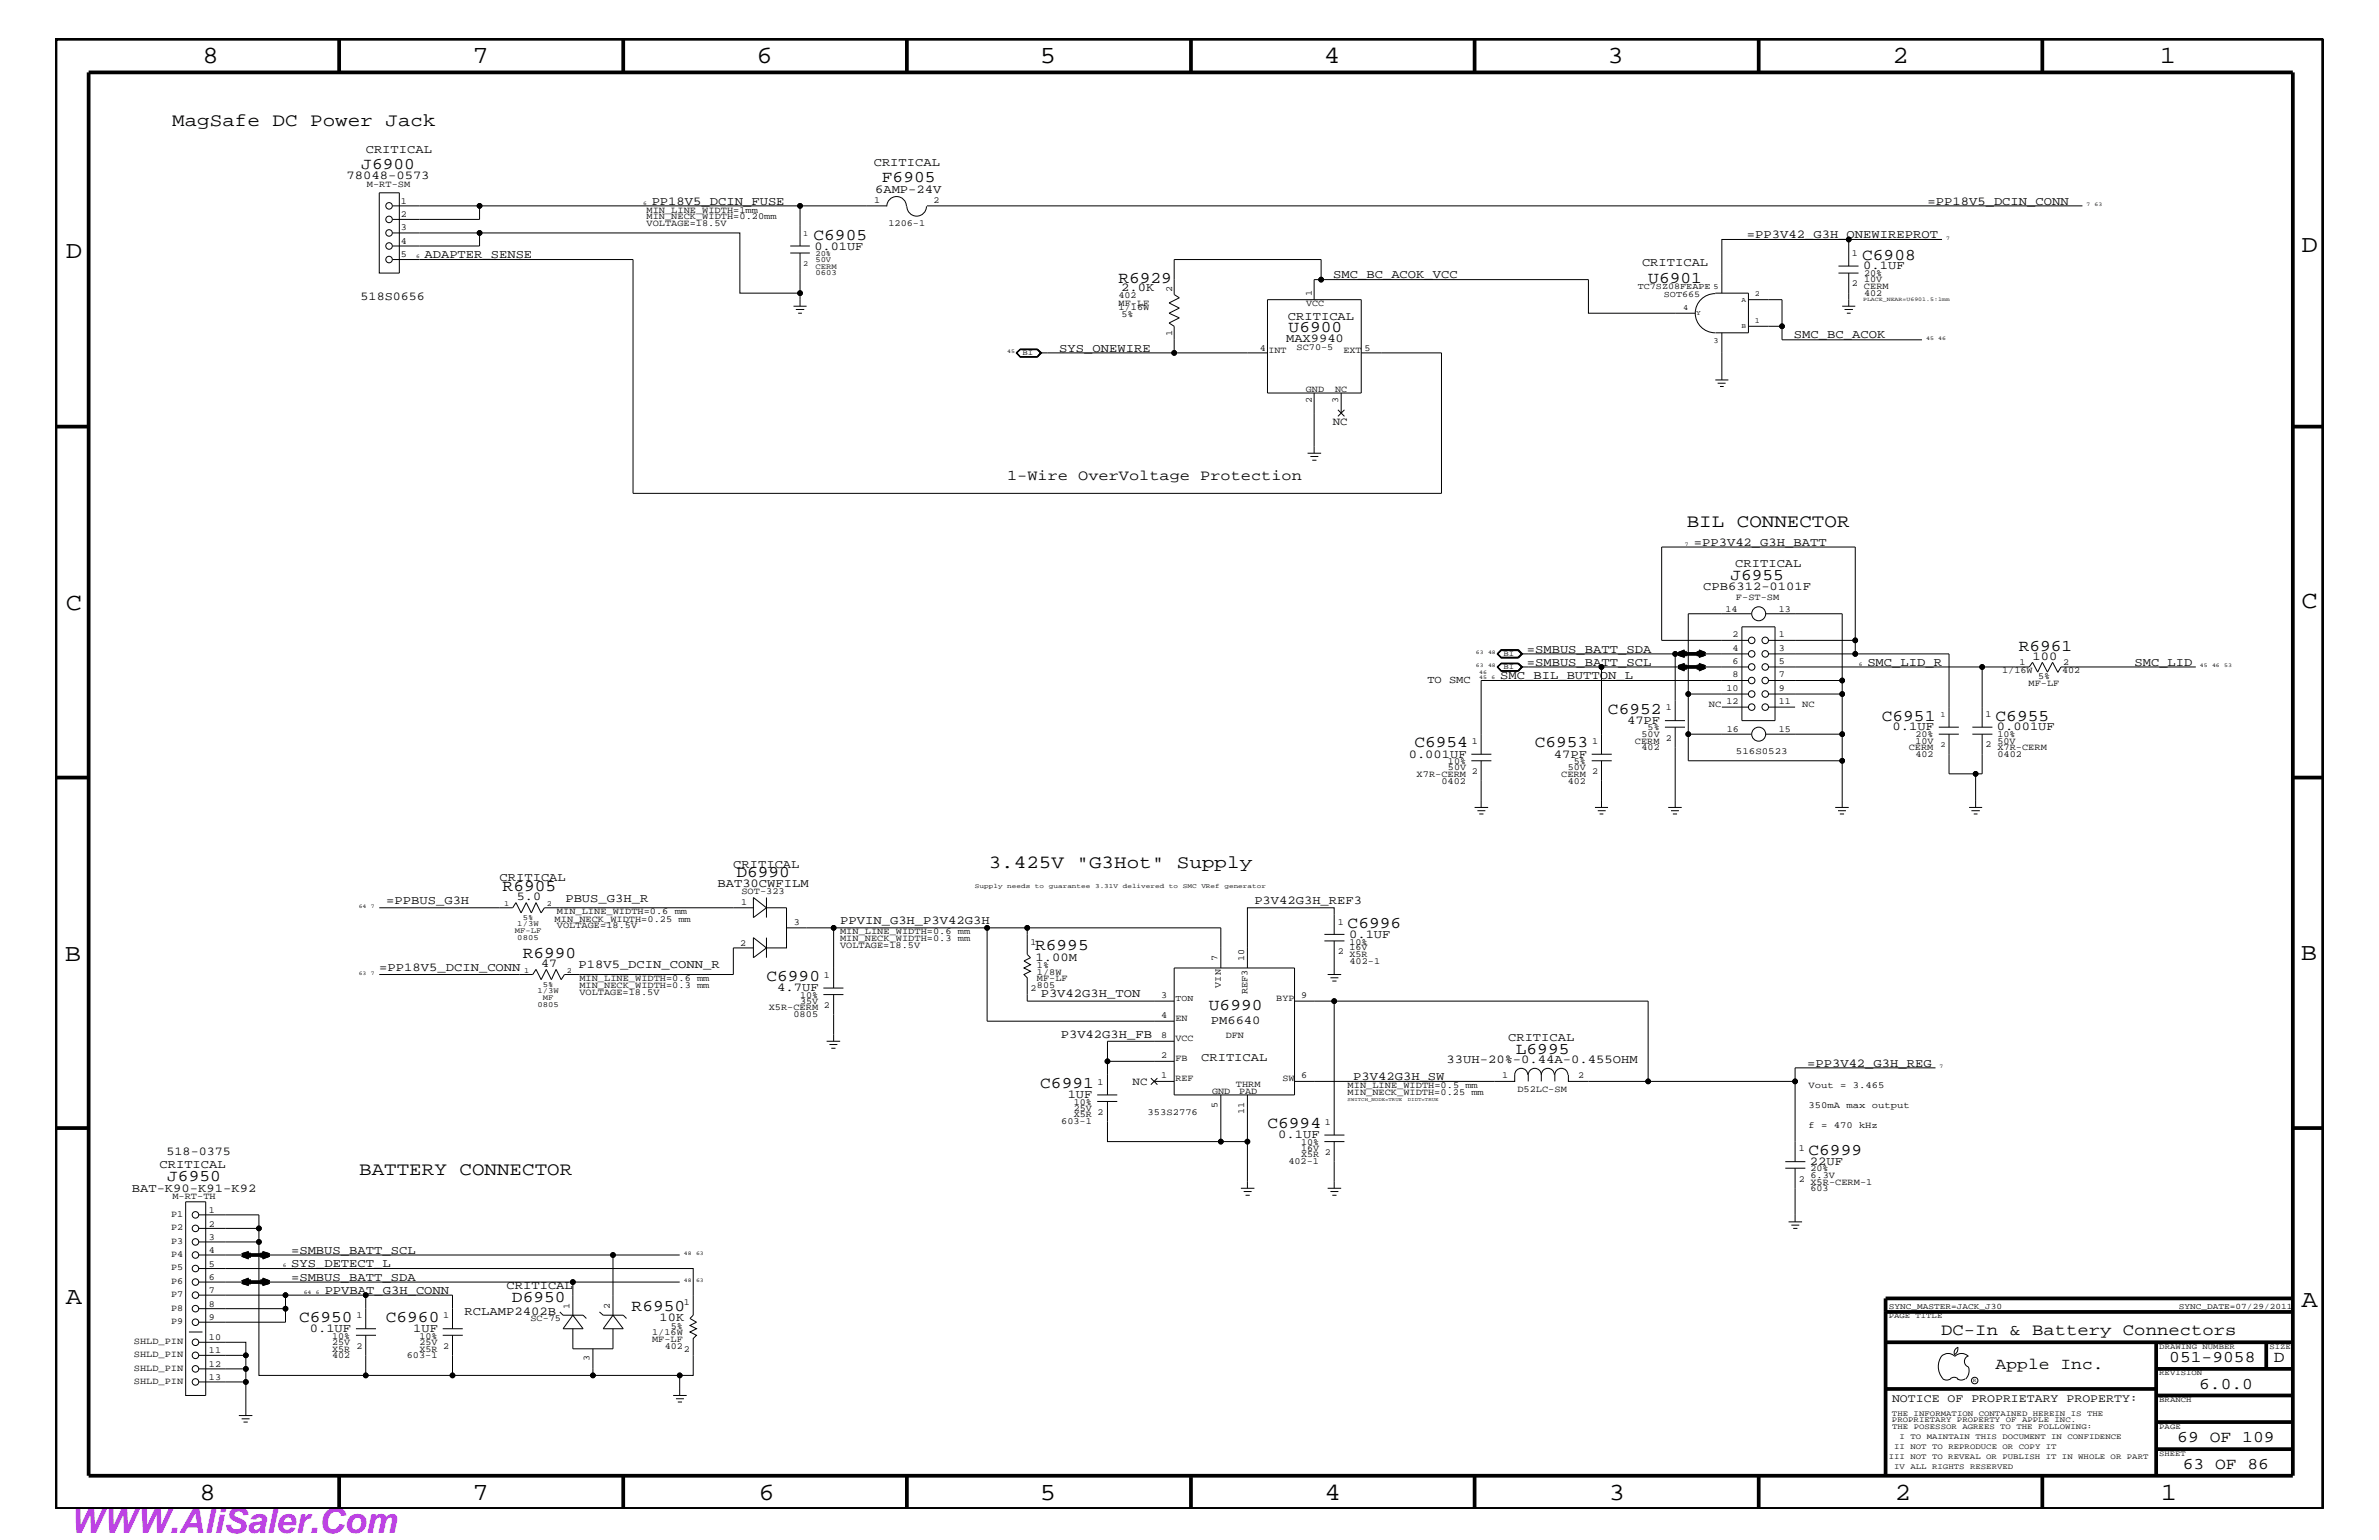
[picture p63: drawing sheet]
<svg xmlns="http://www.w3.org/2000/svg" width="432mm" height="279mm" viewBox="0 0 432 279" stroke-linecap="round" stroke-linejoin="round" font-family="sans-serif">
<defs><g id="words">
<text font-size="6.3" fill="#bd42e3" x="12.7" y="278.1">WWW.AliSaler.Com</text>
<g font-size="4.5">
<text x="36.7" y="11.5">8</text>
<text x="85.8" y="11.5">7</text>
<text x="137.3" y="11.5">6</text>
<text x="188.7" y="11.5">5</text>
<text x="240.3" y="11.5">4</text>
<text x="291.8" y="11.5">3</text>
<text x="343.5" y="11.5">2</text>
<text x="392" y="11.5">1</text>
<text x="11.9" y="46.8">D</text>
<text x="417.8" y="45.7">D</text>
<text x="11.9" y="110.6">C</text>
<text x="417.8" y="110.3">C</text>
<text x="11.8" y="174.3">B</text>
<text x="417.6" y="174.2">B</text>
<text x="11.9" y="236.7">A</text>
<text x="417.8" y="237.1">A</text>
<text x="36.2" y="272.1">8</text>
<text x="85.8" y="272.1">7</text>
<text x="137.7" y="272.1">6</text>
<text x="188.7" y="272.1">5</text>
<text x="240.4" y="272.1">4</text>
<text x="292" y="272.1">3</text>
<text x="343.9" y="272.1">2</text>
<text x="392.2" y="272.1">1</text>
</g>
<g font-size="3.4">
<text x="31.2" y="22.9">MagSafe DC Power Jack</text>
<text x="306.1" y="95.6">BIL CONNECTOR</text>
<text x="179.5" y="157.4">3.425V &quot;G3Hot&quot; Supply</text>
<text x="65.2" y="213.2">BATTERY CONNECTOR</text>
</g>
<g font-size="3">
<text x="65.6" y="30.6">J6900</text>
<text x="160.1" y="33">F6905</text>
<text x="147.7" y="43.5">C6905</text>
<text x="338" y="47.1">C6908</text>
<text x="203" y="51.3">R6929</text>
<text x="299.2" y="51.3">U6901</text>
<text x="233.9" y="60.3">U6900</text>
<text x="314.1" y="105.3">J6955</text>
<text x="366.4" y="118.1">R6961</text>
<text x="291.9" y="129.6">C6952</text>
<text x="341.6" y="130.8">C6951</text>
<text x="362.2" y="130.8">C6955</text>
<text x="256.7" y="135.6">C6954</text>
<text x="278.6" y="135.6">C6953</text>
<text x="91.2" y="161.7">R6905</text>
<text x="133.6" y="159.1">D6990</text>
<text x="94.9" y="173.8">R6990</text>
<text x="187.9" y="172.4">R6995</text>
<text x="244.6" y="168.3">C6996</text>
<text x="139.1" y="178">C6990</text>
<text x="219.4" y="183.3">U6990</text>
<text x="275.1" y="191.2">L6995</text>
<text x="188.8" y="197.4">C6991</text>
<text x="230" y="204.7">C6994</text>
<text x="328.3" y="209.6">C6999</text>
<text x="30.4" y="214.2">J6950</text>
<text x="54.3" y="239.9">C6950</text>
<text x="70" y="239.9">C6960</text>
<text x="92.9" y="236.2">D6950</text>
<text x="114.6" y="237.9">R6950</text>
<text x="352.3" y="242.3">DC-In &amp; Battery Connectors</text>
<text x="362.2" y="248.4">Apple Inc.</text>
<text x="393.7" y="247.1">051-9058</text>
<text x="399.2" y="252">6.0.0</text>
<text x="412.7" y="247.1">D</text>
<text x="395.2" y="261.6">69 OF 109</text>
<text x="396.2" y="266.6">63 OF 86</text>
</g>
<text font-size="2.7" x="182.8" y="87.1">1-Wire OverVoltage Protection</text>
<g font-size="2.2">
<text x="66.4" y="27.7">CRITICAL</text>
<text x="62.9" y="32.5">78048-0573</text>
<text x="158.6" y="30.2">CRITICAL</text>
<text x="158.8" y="35">6AMP-24V</text>
<text x="118.3" y="37.2">PP18V5_DCIN_FUSE</text>
<text x="349.8" y="37.2">=PP18V5_DCIN_CONN</text>
<text x="77" y="46.8">ADAPTER_SENSE</text>
<text x="147.8" y="45.3">0.01UF</text>
<text x="317.1" y="43.2">=PP3V42_G3H_ONEWIREPROT</text>
<text x="203.5" y="52.8">2.0K</text>
<text x="242" y="50.5">SMC_BC_ACOK_VCC</text>
<text x="298" y="48.3">CRITICAL</text>
<text x="338.2" y="48.9">0.1UF</text>
<text x="65.4" y="54.4">518S0656</text>
<text x="233.8" y="58">CRITICAL</text>
<text x="192.3" y="63.9">SYS_ONEWIRE</text>
<text x="233.4" y="62">MAX9940</text>
<text x="325.6" y="61.4">SMC_BC_ACOK</text>
<text x="307.4" y="99">=PP3V42_G3H_BATT</text>
<text x="309.2" y="107">CPB6312-0101F</text>
<text x="315" y="102.9">CRITICAL</text>
<text x="277.1" y="118.4">=SMBUS_BATT_SDA</text>
<text x="368.9" y="119.7">100</text>
<text x="272.3" y="123.2">SMC_BIL_BUTTON_L</text>
<text x="277.1" y="120.8">=SMBUS_BATT_SCL</text>
<text x="338.9" y="120.8">SMC_LID_R</text>
<text x="387.4" y="120.8">SMC_LID</text>
<text x="295.3" y="131.3">47PF</text>
<text x="255.7" y="137.4">0.001UF</text>
<text x="282" y="137.4">47PF</text>
<text x="343.5" y="132.5">0.1UF</text>
<text x="362.5" y="132.5">0.001UF</text>
<text x="90.7" y="159.9">CRITICAL</text>
<text x="130.2" y="160.9">BAT30CWFILM</text>
<text x="133.1" y="157.4">CRITICAL</text>
<text x="70.1" y="164">=PPBUS_G3H</text>
<text x="93.8" y="163.4">5.0</text>
<text x="102.6" y="163.6">PBUS_G3H_R</text>
<text x="152.5" y="167.7">PPVIN_G3H_P3V42G3H</text>
<text x="227.7" y="164">P3V42G3H_REF3</text>
<text x="244.9" y="170.1">0.1UF</text>
<text x="68.8" y="176.1">=PP18V5_DCIN_CONN</text>
<text x="98.2" y="175.5">47</text>
<text x="105" y="175.7">P18V5_DCIN_CONN_R</text>
<text x="141.1" y="179.9">4.7UF</text>
<text x="188" y="174.3">1.00M</text>
<text x="188.9" y="181">P3V42G3H_TON</text>
<text x="219.8" y="185.9">PM6640</text>
<text x="192.5" y="188.2">P3V42G3H_FB</text>
<text x="273.7" y="188.9">CRITICAL</text>
<text x="218" y="192.6">CRITICAL</text>
<text x="245.6" y="195.9">P3V42G3H_SW</text>
<text x="262.5" y="192.9">33UH-20%-0.44A-0.455OHM</text>
<text x="328" y="193.6">=PP3V42_G3H_REG</text>
<text x="193.8" y="199.2">1UF</text>
<text x="30.2" y="209.6">518-0375</text>
<text x="232" y="206.5">0.1UF</text>
<text x="29" y="211.9">CRITICAL</text>
<text x="328.5" y="211.4">22UF</text>
<text x="23.9" y="216.2">BAT-K90-K91-K92</text>
<text x="52.8" y="227.5">=SMBUS_BATT_SCL</text>
<text x="52.8" y="229.9">SYS_DETECT_L</text>
<text x="52.8" y="232.4">=SMBUS_BATT_SDA</text>
<text x="92" y="233.8">CRITICAL</text>
<text x="58.9" y="234.7">PPVBAT_G3H_CONN</text>
<text x="84.3" y="238.6">RCLAMP2402B</text>
<text x="119.7" y="239.7">10K</text>
<text x="56.2" y="241.7">0.1UF</text>
<text x="75" y="241.7">1UF</text>
</g>
<text font-size="2.1" x="343.4" y="254.4">NOTICE OF PROPRIETARY PROPERTY:</text>
<g font-size="2">
<text x="241.9" y="77.2">NC</text>
<text x="205.6" y="196.8">NC</text>
</g>
<text font-size="1.9" x="259.1" y="123.9">TO SMC</text>
<g font-size="1.7">
<text x="66.6" y="34">M-RT-SM</text>
<text x="72.7" y="41.8">3</text>
<text x="72.7" y="39.3">2</text>
<text x="72.7" y="36.9">1</text>
<text x="117.3" y="38.6">MIN_LINE_WIDTH=1mm</text>
<text x="117.3" y="41">VOLTAGE=18.5V</text>
<text x="117.3" y="39.8">MIN_NECK_WIDTH=0.20mm</text>
<text x="158.7" y="36.8">1</text>
<text x="161.3" y="41">1206-1</text>
<text x="169.4" y="36.8">2</text>
<text x="72.7" y="46.6">5</text>
<text x="72.7" y="44.2">4</text>
<text x="336.1" y="46.5">1</text>
<text x="212.8" y="53" transform="rotate(-90 212.8 53)">2</text>
<text x="238.1" y="53.8" transform="rotate(-90 238.1 53.8)">1</text>
<text x="336.1" y="51.9">2</text>
<text x="338.3" y="52.4">CERM</text>
<text x="338.3" y="53.6">402</text>
<text x="338.3" y="51.3">10V</text>
<text x="338.3" y="50.2">20%</text>
<text x="203" y="54.1">402</text>
<text x="203" y="56.3">1/16W</text>
<text x="203" y="55.6">MF-LF</text>
<text x="203.5" y="57.5">5%</text>
<text x="237.1" y="55.6">VCC</text>
<text x="212.8" y="60.9" transform="rotate(-90 212.8 60.9)">1</text>
<text x="228.7" y="63.6">4</text>
<text x="230.2" y="64">INT</text>
<text x="235.3" y="63.4">SC70-5</text>
<text x="243.8" y="64">EXT</text>
<text x="247.7" y="63.6">5</text>
<text x="237" y="71.1">GND</text>
<text x="242.3" y="71.1">NC</text>
<text x="238.1" y="73.1" transform="rotate(-90 238.1 73.1)">2</text>
<text x="242.9" y="73.2" transform="rotate(-90 242.9 73.2)">3</text>
<text x="313.2" y="111.1">14</text>
<text x="315.1" y="108.9">F-ST-SM</text>
<text x="322.8" y="111.1">13</text>
<text x="314.5" y="118.1">4</text>
<text x="314.5" y="115.6">2</text>
<text x="322.8" y="118.1">3</text>
<text x="322.8" y="115.6">1</text>
<text x="313.4" y="125.3">10</text>
<text x="314.5" y="122.9">8</text>
<text x="314.5" y="120.4">6</text>
<text x="322.8" y="125.3">9</text>
<text x="322.8" y="122.9">7</text>
<text x="322.8" y="120.4">5</text>
<text x="363.4" y="122">1/16W</text>
<text x="366.5" y="120.7">1</text>
<text x="368.2" y="124.4">MF-LF</text>
<text x="369.9" y="123.2">5%</text>
<text x="374.3" y="122">402</text>
<text x="374.5" y="120.7">2</text>
<text x="302.4" y="128.9">1</text>
<text x="310.2" y="128.3">NC</text>
<text x="313.4" y="127.7">12</text>
<text x="322.8" y="127.7">11</text>
<text x="327.1" y="128.3">NC</text>
<text x="360.3" y="130.2">1</text>
<text x="267.1" y="135">1</text>
<text x="289" y="135">1</text>
<text x="296.8" y="134.9">CERM</text>
<text x="297.9" y="136.1">402</text>
<text x="297.9" y="133.6">50V</text>
<text x="299" y="132.5">5%</text>
<text x="302.4" y="134.4">2</text>
<text x="313.4" y="132.8">16</text>
<text x="315.1" y="136.8">516S0523</text>
<text x="322.8" y="132.8">15</text>
<text x="346.5" y="136.1">CERM</text>
<text x="347.6" y="137.3">402</text>
<text x="347.6" y="134.9">10V</text>
<text x="347.6" y="133.8">20%</text>
<text x="360.3" y="135.6">2</text>
<text x="362.5" y="137.3">0402</text>
<text x="362.5" y="136.1">X7R-CERM</text>
<text x="362.5" y="134.9">50V</text>
<text x="362.5" y="133.8">10%</text>
<text x="257.1" y="140.9">X7R-CERM</text>
<text x="261.6" y="142.2">0402</text>
<text x="262.8" y="139.7">50V</text>
<text x="262.8" y="138.6">10%</text>
<text x="267.1" y="140.4">2</text>
<text x="283.4" y="140.9">CERM</text>
<text x="284.6" y="142.2">402</text>
<text x="284.6" y="139.7">50V</text>
<text x="285.7" y="138.6">5%</text>
<text x="289" y="140.4">2</text>
<text x="100.7" y="167.3">MIN_NECK_WIDTH=0.25 mm</text>
<text x="101.1" y="165.9">MIN_LINE_WIDTH=0.6 mm</text>
<text x="134.5" y="164.2">1</text>
<text x="134.6" y="162.2">SOT-323</text>
<text x="144.1" y="167.8">3</text>
<text x="242.8" y="167.8">1</text>
<text x="101.1" y="168.3">VOLTAGE=18.5V</text>
<text x="134.4" y="171.6">2</text>
<text x="152.5" y="172">VOLTAGE=18.5V</text>
<text x="152.5" y="169.5">MIN_LINE_WIDTH=0.6 mm</text>
<text x="152.5" y="170.7">MIN_NECK_WIDTH=0.3 mm</text>
<text x="187" y="171.4">1</text>
<text x="242.8" y="173.2">2</text>
<text x="244.9" y="173.7">X5R</text>
<text x="244.9" y="172.4">16V</text>
<text x="244.9" y="171.4">10%</text>
<text x="105.2" y="179.3">MIN_NECK_WIDTH=0.3 mm</text>
<text x="105.2" y="178">MIN_LINE_WIDTH=0.6 mm</text>
<text x="149.5" y="177.4">1</text>
<text x="187" y="179.9">2</text>
<text x="188.2" y="178">MF-LF</text>
<text x="188.2" y="176.8">1/8W</text>
<text x="188.2" y="179.3">805</text>
<text x="188.2" y="175.6">1%</text>
<text x="221" y="174.4" transform="rotate(-90 221 174.4)">7</text>
<text x="221.6" y="179.2" transform="rotate(-90 221.6 179.2)">VIN</text>
<text x="225.8" y="174.4" transform="rotate(-90 225.8 174.4)">10</text>
<text x="244.9" y="174.9">402-1</text>
<text x="105.2" y="180.5">VOLTAGE=18.5V</text>
<text x="139.5" y="183.3">X5R-CERM 2</text>
<text x="144" y="184.6">0805</text>
<text x="145.2" y="182.1">35V</text>
<text x="145.2" y="181">10%</text>
<text x="210.7" y="181">3</text>
<text x="210.7" y="184.7">4</text>
<text x="213.4" y="185.3">EN</text>
<text x="226.4" y="180.4" transform="rotate(-90 226.4 180.4)">REF3</text>
<text x="231.7" y="181.6">BYP</text>
<text x="236.1" y="181">9</text>
<text x="210.7" y="188.3">8</text>
<text x="210.7" y="192">2</text>
<text x="213.4" y="188.9">VCC</text>
<text x="222.5" y="188.3">DFN</text>
<text x="199.2" y="196.8">1</text>
<text x="210.7" y="195.6">1</text>
<text x="213.4" y="196.2">REF</text>
<text x="213.4" y="192.6">FB</text>
<text x="224.3" y="197.2">THRM</text>
<text x="232.8" y="196.2">SW</text>
<text x="236.1" y="195.6">6</text>
<text x="244.6" y="197.4">MIN_LINE_WIDTH=0.5 mm</text>
<text x="272.6" y="195.6">1</text>
<text x="286.4" y="195.6">2</text>
<text x="328.3" y="197.4">Vout = 3.465</text>
<text x="192.6" y="204">603-1</text>
<text x="194.9" y="202.7">X5R 2</text>
<text x="194.9" y="201.5">25V</text>
<text x="194.9" y="200.4">10%</text>
<text x="208.3" y="202.3">353S2776</text>
<text x="220" y="198.4">GND</text>
<text x="221" y="200.9" transform="rotate(-90 221 200.9)">5</text>
<text x="224.9" y="198.4">PAD</text>
<text x="225.8" y="202" transform="rotate(-90 225.8 202)">11</text>
<text x="244.6" y="198.7">MIN_NECK_WIDTH=0.25 mm</text>
<text x="275.4" y="198.1">D52LC-SM</text>
<text x="328.3" y="201">350mA max output</text>
<text x="236.1" y="208.8">16V</text>
<text x="236.1" y="207.7">10%</text>
<text x="240.5" y="204.1">1</text>
<text x="326.5" y="208.9">1</text>
<text x="328.2" y="204.7">f = 470 kHz</text>
<text x="233.8" y="211.3">402-1</text>
<text x="236.1" y="210">X5R 2</text>
<text x="326.5" y="214.4">2</text>
<text x="328.6" y="213.6">6.3V</text>
<text x="328.6" y="214.9">X5R-CERM-1</text>
<text x="328.6" y="212.5">20%</text>
<text x="31.1" y="220.8">P1</text>
<text x="31.3" y="217.5">M-RT-TH</text>
<text x="37.9" y="220.1">1</text>
<text x="328.6" y="216.1">603</text>
<text x="31.1" y="225.7">P3</text>
<text x="31.1" y="223.2">P2</text>
<text x="37.9" y="227.4">4</text>
<text x="37.9" y="224.9">3</text>
<text x="37.9" y="222.5">2</text>
<text x="31.1" y="228.1">P4</text>
<text x="31.1" y="230.5">P5</text>
<text x="31.1" y="232.9">P6</text>
<text x="37.9" y="232.2">6</text>
<text x="37.9" y="229.8">5</text>
<text x="31.1" y="235.4">P7</text>
<text x="31.1" y="237.8">P8</text>
<text x="37.9" y="239.5">9</text>
<text x="37.9" y="237.1">8</text>
<text x="37.9" y="234.6">7</text>
<text x="64.7" y="239.2">1</text>
<text x="80.4" y="239.2">1</text>
<text x="96.3" y="239.7">SC-75</text>
<text x="103.4" y="237.4" transform="rotate(-90 103.4 237.4)">1</text>
<text x="110.7" y="237.4" transform="rotate(-90 110.7 237.4)">2</text>
<text x="124.1" y="236.8">1</text>
<text x="24.3" y="243.9">SHLD_PIN</text>
<text x="31.1" y="240.2">P9</text>
<text x="37.9" y="245.6">11</text>
<text x="37.9" y="243.1">10</text>
<text x="60.3" y="245.2">X5R</text>
<text x="60.3" y="244">25V</text>
<text x="60.3" y="242.9">10%</text>
<text x="64.7" y="244.7">2</text>
<text x="76.1" y="245.2">X5R</text>
<text x="76.1" y="244">25V</text>
<text x="76.1" y="242.9">10%</text>
<text x="80.4" y="244.7">2</text>
<text x="118.4" y="242.3">1/16W</text>
<text x="118.4" y="243.5">MF-LF</text>
<text x="120.7" y="244.7">402</text>
<text x="121.8" y="241.1">5%</text>
<text x="124.1" y="245.3">2</text>
<text x="24.3" y="246.2">SHLD_PIN</text>
<text x="24.3" y="248.7">SHLD_PIN</text>
<text x="24.3" y="251.1">SHLD_PIN</text>
<text x="37.9" y="250.4">13</text>
<text x="37.9" y="248">12</text>
<text x="60.3" y="246.4">402</text>
<text x="73.8" y="246.4">603-1</text>
<text x="107" y="247" transform="rotate(-90 107 247)">3</text>
</g>
<g font-size="1.6">
<text x="297.3" y="52.4">TC7SZ08FEAPE 5</text>
<text x="302" y="53.9">SOT665</text>
<text x="213.4" y="181.6">TON</text>
</g>
<g font-size="1.5">
<text x="342.8" y="237.4">SYNC_MASTER=JACK_J30</text>
<text x="395.5" y="237.4">SYNC_DATE=07/29/2011</text>
</g>
<g font-size="1.4">
<text x="145.8" y="42.9">1</text>
<text x="148" y="46.5">20%</text>
<text x="148" y="47.6">50V</text>
<text x="145.8" y="48.3">2</text>
<text x="148" y="50">0603</text>
<text x="148" y="48.8">CERM</text>
<text x="318.5" y="53.8">2</text>
<text x="305.5" y="56.2">4</text>
<text x="318.5" y="58.6">1</text>
<text x="185.6" y="64.5">BI</text>
<text x="311" y="62.3">3</text>
<text x="272.9" y="119">BI</text>
<text x="272.9" y="121.4">BI</text>
<text x="352.2" y="130.2">1</text>
<text x="352.2" y="135.6">2</text>
<text x="91.5" y="164.4">1</text>
<text x="94.9" y="166.9">5%</text>
<text x="99.2" y="164.4">2</text>
<text x="93.4" y="169.3">MF-LF</text>
<text x="93.9" y="170.5">0805</text>
<text x="93.9" y="168.1">1/3W</text>
<text x="95.2" y="176.5">1</text>
<text x="98.5" y="179">5%</text>
<text x="102.9" y="176.5">2</text>
<text x="97.5" y="180.2">1/3W</text>
<text x="97.5" y="182.7">0805</text>
<text x="98.5" y="181.4">MF</text>
<text x="342.8" y="239.2">PAGE TITLE</text>
<text x="391.9" y="244.7">DRAWING NUMBER</text>
<text x="411.9" y="244.7">SIZE</text>
<text x="391.9" y="249.5">REVISION</text>
<text x="343.4" y="256.8">THE INFORMATION CONTAINED HEREIN IS THE</text>
<text x="391.9" y="254.4">BRANCH</text>
<text x="343.4" y="258">PROPRIETARY PROPERTY OF APPLE INC.</text>
<text x="343.4" y="259.3">THE POSESSOR AGREES TO THE FOLLOWING:</text>
<text x="343.8" y="262.9">II NOT TO REPRODUCE OR COPY IT</text>
<text x="344.8" y="261.1">I TO MAINTAIN THIS DOCUMENT IN CONFIDENCE</text>
<text x="391.9" y="259.3">PAGE</text>
<text x="342.8" y="264.7">III NOT TO REVEAL OR PUBLISH IT IN WHOLE OR PART</text>
<text x="343.8" y="266.6">IV ALL RIGHTS RESERVED</text>
<text x="391.9" y="264.1">SHEET</text>
</g>
<g font-size="1.3">
<text x="307.9" y="57.2">Y</text>
<text x="316.1" y="59.5">B</text>
<text x="316.1" y="54.7">A</text>
</g>
<g font-size="1.2">
<text x="177" y="161.1">Supply</text>
<text x="182.8" y="161.1">needs</text>
<text x="187.9" y="161.1">to</text>
<text x="190.4" y="161.1">guarantee</text>
<text x="198.8" y="161.1">3.31V delivered</text>
<text x="212.2" y="161.1">to</text>
<text x="214.7" y="161.1">SMC</text>
<text x="218" y="161.1">VRef</text>
<text x="222.2" y="161.1">generator</text>
</g>
<g font-size="1">
<text x="116.8" y="37.2">6</text>
<text x="378.7" y="37.4">7</text>
<text x="380.2" y="37.4">63</text>
<text x="75.5" y="46.8">6</text>
<text x="353.2" y="43.5">7</text>
<text x="338.2" y="54.6">PLACE_NEAR=U6901.5:1mm</text>
<text x="182.8" y="64">45</text>
<text x="349.6" y="61.7">45</text>
<text x="351.8" y="61.7">46</text>
<text x="305.8" y="99">7</text>
<text x="267.9" y="118.6">63</text>
<text x="270.1" y="118.6">48</text>
<text x="267.9" y="121">63</text>
<text x="268.5" y="123.2">45</text>
<text x="268.5" y="122.4">46</text>
<text x="270.1" y="121">48</text>
<text x="270.7" y="123.2">6</text>
<text x="337.4" y="120.8">6</text>
<text x="399.3" y="121">45</text>
<text x="401.5" y="121">46</text>
<text x="403.7" y="121">53</text>
<text x="65.1" y="164.7">64</text>
<text x="67.3" y="164.7">7</text>
<text x="65.1" y="176.8">63</text>
<text x="67.3" y="176.8">7</text>
<text x="352.1" y="193.7">7</text>
<text x="124.1" y="227.7">48</text>
<text x="126.3" y="227.7">63</text>
<text x="51.3" y="229.9">6</text>
<text x="124.1" y="232.6">48</text>
<text x="126.3" y="232.6">63</text>
<text x="55.1" y="234.7">64</text>
<text x="57.3" y="234.7">6</text>
<text x="358.1" y="250.7">R</text>
</g>
<g font-size=".9">
<text x="244.6" y="199.8">SWITCH_NODE=TRUE</text>
<text x="255.5" y="199.8">DIDT=TRUE</text>
</g>
</g></defs>
<g fill="none" stroke="#000" stroke-width=".18">
<path d="M68.8 35h3.7v14.5h-3.7zM71.3 37.4h15.7v2.4h-15.7M87 37.4h58.2M161 37.4a1.78 1.78 0 0 1 1.7-1.7 1.78 1.78 0 0 1 1.8 1.7M161 37.4h-15.8v7.2M164.6 37.4a1.78 1.78 0 0 0 1.8 1.8 1.78 1.78 0 0 0 1.8-1.8M168.2 37.4h209.8M71.3 42.3h63v10.9h10.9v-7.3M71.3 47.1h43.6v42.4h146.7v-25.5h-14.5M87 42.3v2.3h-15.7M143.4 45.9h3.6M143.4 44.6h3.6"/>
<path d="M144 55.6h2.4M144.5 56.1h1.5M144.9 56.8h.7M145.2 53.2v2.4M230.1 54.4h17v16.9h-17zM238.5 54.4v-3.7h49.8v6.1h19.4M239.8 50.7v-3.6h-26.7v6.3l1 .6-1.9 1 1.9 .9-1.9 .9 1.9 .9-1.9 .9 .9 .6v4.8h17M311.3 53.2h6v7.2h-6M311.3 53.3a3.6 3.6 0 0 0-3.6 3.5 3.6 3.6 0 0 0 3.6 3.6M317.3 59.2h6.1v2.5h25.4M317.3 54.4h6.1v4.8M333.7 48.3h3.6"/>
<path d="M333.7 49.5h3.6M334.4 55.6h2.3M334.8 56.1h1.5M335.2 56.8h.7M335.6 43.4v4.9M335.6 49.5v6.1M352.5 43.4h-40v9.8M184.5 64l.7-.6h3.1l.6 .6-.6 .7h-3.1zM184.5 64l.7 .8h3.1M184.6 64l.6-.6h3l.6 .6-.6 .7h-3zM188.3 63.3h-3.1l-.7 .7M188.3 63.3l.8 .7-.8 .8"/>
<path d="M188.3 63.3l.7 .7-.7 .8M188.3 63.3h-3.1l-.8 .7 .8 .8h3.1M188.8 64h24.3M238.5 71.3v10.9M242.8 74.4l1.2 1.1M243.4 71.3v3.6M244 74.4l-1.2 1.1M311.3 68.9h2.4M311.8 69.5h1.4M312.2 70.1h.7M312.5 60.4v8.5M237.3 82.2h2.5"/>
<path d="M237.8 82.8h1.5M238.2 83.5h.7M271.7 118.6l.8-.7h3.1l.8 .7-.8 .8h-3.1zM271.8 118.6l.7-.6h3l.7 .6-.7 .7h-3zM271.9 118.6l.6-.6h3l.6 .6-.6 .6h-3zM275.6 117.9h-3.1l-.7 .7M275.6 117.9l.7 .7-.7 .7h-3.1l-.7-.7M276.1 118.6h41.2M304.1 118.6v12.1M316.2 113.7h6v17h-6zM317.3 116.2h-15.7v-17h35.1v17M317.9 111.4h-11.5v14.5"/>
<path d="M320.5 111.4h13.9v12.1M321 116.2h15.7v2.4M321 118.6h32.8v13.3M267.1 136.8h3.6M267.1 138h3.6M268.8 138v8.5M271.8 121l.7 .8h3.1M271.8 121l.7 .7h3M275.5 120.4h-3l-.6 .6 .6 .7h3M275.5 120.4h-3l-.7 .6M275.5 120.4l.7 .6-.7 .7M275.5 120.4l.6 .6-.6 .7"/>
<path d="M275.6 120.3h-3.1l-.7 .7M275.6 120.3l.8 .7-.8 .8M275.6 120.3l.7 .7-.7 .8M275.6 120.3h-3.1l-.8 .7 .8 .8h3.1M276.1 121h41.2M288.9 136.8h3.6M288.9 138h3.6M290.7 121v15.8M290.7 138v8.5M302.2 131.9h3.6M302.2 130.7h3.6M304.1 131.9v14.6"/>
<path d="M306.4 133.2v4.8h28v8.5M312.5 128.3h4.8M317.3 125.9h-10.9v7.3h11.5M317.3 123.5h-48.5v13.3M320.5 133.2h13.9v4.8M321 125.9h13.4v7.3M321 123.5h13.4v2.4M321 128.3h4.8M321 121h47.3l.6-.8 .9 1.7 .9-1.7 .9 1.7 1-1.7 .9 1.7M351.9 133.2h3.6M351.9 131.9h3.6M353.8 133.2v7.2h6v-7.2"/>
<path d="M358 131.9h3.6M358 133.2h3.6M359.8 121v10.9M398.5 121h-24.4l-.6 1M267.6 146.5h2.5M268.2 147.1h1.4M268.5 147.7h.8M289.5 146.5h2.4M290 147.1h1.4M290.3 147.7h.7M302.8 146.5h2.4M303.3 147.1h1.4"/>
<path d="M303.6 147.7h.8M333.1 146.5h2.5M333.6 147.1h1.4M333.9 147.7h.8M357.4 146.5h2.4M357.8 147.1h1.5M358.2 147.7h.7M358.6 140.4v6.1M68.8 164.7h24.3l.5-.9 1 1.8 .9-1.8 .9 1.8 .9-1.8 .9 1.8 .6-.9h37.9M136.7 170.1l2.4 1.9-2.4 1.8zM136.7 172h-3.6v4.8h-30.6l-.6 .9-1-1.8-.8 1.8-.9-1.8-1 1.8-.9-1.8-.6 .9h-27.9M139.1 164.7l-2.4-1.9v3.7l2.4-1.8h3.7v7.3h-3.7"/>
<path d="M139.1 162.8v3.7M139.1 170.1v3.7M142.8 168.3h8.5v11M149.4 179.3h3.7M151.3 168.3h35.1M179.2 168.3v17h33.9M213.1 175.6h21.9v23.1h-21.9zM221.6 175.6v-7.3h-35.2v4.9l.6 .6-1.1 .6 1.1 .6-1.1 .6 1.1 .6-1.1 .6 .5 .6v4.2h26.7M240.4 170.7h3.6M240.4 169.5h3.6M241 176.8h2.4M241.5 177.4h1.4"/>
<path d="M241.8 178h.8M242.2 169.5v-4.8h-15.8v10.9M242.2 170.7v6.1M149.4 180.4h3.7M150 188.9h2.5M150.5 189.5h1.5M150.9 190.2h.7M151.3 180.4v8.5M199.1 198.7h3.7M199.1 199.8h3.7M201 199.8v7.3h20.6M201 192.6v6.1"/>
<path d="M208.9 195.6l1.2 1.2M209.5 196.2h3.6M210.1 195.6l-1.2 1.2M213.1 188.9h-12.1v3.7h12.1M221.6 198.7v8.4h4.8M226.4 198.7v16.9M235 181.6h64.1v14.6M242.2 181.6v24.3M277.3 195a1.19 1.19 0 0 0-1.2-1.2 1.19 1.19 0 0 0-1.2 1.2v1.2h-39.9M279.8 195a1.19 1.19 0 0 1 1.1-1.2 1.19 1.19 0 0 1 1.2 1.2M279.8 195a1.19 1.19 0 0 0-1.2-1.2 1.19 1.19 0 0 0-1.2 1.2v1.2M279.8 195v1.2"/>
<path d="M284.6 195a1.19 1.19 0 0 0-1.2-1.2 1.19 1.19 0 0 0-1.2 1.2v1.2M284.7 195v1.2h41.1M351.3 193.7h-25.5v17.1M33.7 218h3.6v35.2h-3.6zM225.2 215.6h2.5M225.7 216.2h1.5M226.1 216.9h.7M240.4 205.9h3.6M240.4 207.1h3.6M241 215.6h2.4M241.5 216.2h1.4M241.8 216.9h.8"/>
<path d="M242.2 207.1v8.5M324 211.9h3.7M324 210.8h3.7M325.8 211.9v9.8M36.1 230.1h89.7v8.5l-.6 .6 1.2 .7-1.2 .6 1.2 .6-1.2 .6 1.2 .6-.6 .6v6.6h-18.2v-4.8M36.1 225.3h10.9v24.2h19.4M36.1 222.9h10.9v2.4M36.1 232.6h67.9M36.1 227.7h75.2M36.1 235h30.3M36.1 220.4h10.9v2.5M51.8 237.4v2.5h-15.7"/>
<path d="M51.8 235v2.4h-15.7M101.6 238l.6 .6h3.6l.6 .6M104 238.6l1.8 2.5h-3.6zM108.8 238l.7 .6h3.6l.6 .6M111.3 238.6l1.8 2.5h-3.6zM123.4 232.6h-19.4v6M123.4 227.7h-12.1v10.9M324.6 221.7h2.5M325.1 222.3h1.5M325.5 222.9h.7M34.3 241.7h2.4M36.1 248.4h8.5v2.3h-8.5"/>
<path d="M36.1 243.5h8.5v2.4h-8.5M43.4 256.8h2.4M43.9 257.4h1.4M44.2 258h.8M44.6 245.9v2.5M44.6 250.7v6.1M64.6 241.1h3.6M64.6 242.3h3.6M66.4 242.3v7.2h15.7M66.4 241.1v-6.1h15.7v6.1M80.4 241.1h3.6M80.4 242.3h3.6"/>
<path d="M82.1 242.3v7.2h25.5M104 241.1v3.6h7.3v-3.6M122.2 253.2h2.4M122.7 253.8h1.4M123 254.4h.8M123.4 249.5v3.7M352.4 246.1a1.69 1.69 0 0 1 2.4 0M352.4 246a3.3 3.3 0 0 0 .3 4.1M352.6 250.2l.7 .2 .7-.2M354 250.2l.7-.3 .7 .3M354.8 246.1a1.69 1.69 0 0 1 2.5 0M355.3 250.2l.7 .2 .7-.2"/>
<path d="M355.3 244.4l.1 .3a1.18 1.18 0 0 1-.6 1M355.4 244.4a.99 .99 0 0 0-.6 1.4M357.2 246a1.04 1.04 0 0 0-.6 1 1.04 1.04 0 0 0 .6 1M357.3 248l.1 .7a2.11 2.11 0 0 1-.6 1.5"/>
<circle cx="70.6" cy="37.4" r=".59"/>
<circle cx="70.6" cy="39.8" r=".59"/>
<circle cx="87" cy="37.4" r=".42"/>
<circle cx="145.2" cy="37.4" r=".42"/>
<circle cx="70.6" cy="47.1" r=".59"/>
<circle cx="70.6" cy="44.6" r=".59"/>
<circle cx="70.6" cy="42.3" r=".59"/>
<circle cx="87" cy="42.3" r=".42"/>
<circle cx="145.2" cy="53.2" r=".42"/>
<circle cx="239.8" cy="50.7" r=".42"/>
<circle cx="323.4" cy="59.2" r=".42"/>
<circle cx="335.6" cy="43.4" r=".42"/>
<circle cx="213.1" cy="64" r=".42"/>
<circle cx="304.1" cy="118.6" r=".42"/>
<circle cx="317.9" cy="118.6" r=".59"/>
<circle cx="317.9" cy="116.2" r=".59"/>
<circle cx="319.2" cy="111.4" r="1.27"/>
<circle cx="320.4" cy="118.6" r=".59"/>
<circle cx="320.4" cy="116.2" r=".59"/>
<circle cx="336.7" cy="116.2" r=".42"/>
<circle cx="336.7" cy="118.6" r=".42"/>
<circle cx="290.7" cy="121" r=".42"/>
<circle cx="306.4" cy="133.2" r=".42"/>
<circle cx="306.4" cy="125.9" r=".42"/>
<circle cx="317.9" cy="123.5" r=".59"/>
<circle cx="317.9" cy="121" r=".59"/>
<circle cx="317.9" cy="128.3" r=".59"/>
<circle cx="317.9" cy="125.9" r=".59"/>
<circle cx="319.2" cy="133.2" r="1.27"/>
<circle cx="320.4" cy="128.3" r=".59"/>
<circle cx="320.4" cy="125.9" r=".59"/>
<circle cx="320.4" cy="123.5" r=".59"/>
<circle cx="320.4" cy="121" r=".59"/>
<circle cx="334.4" cy="123.5" r=".42"/>
<circle cx="334.4" cy="125.9" r=".42"/>
<circle cx="334.4" cy="133.2" r=".42"/>
<circle cx="334.4" cy="138" r=".42"/>
<circle cx="359.8" cy="121" r=".42"/>
<circle cx="358.6" cy="140.4" r=".42"/>
<circle cx="151.3" cy="168.3" r=".42"/>
<circle cx="179.2" cy="168.3" r=".42"/>
<circle cx="186.4" cy="168.3" r=".42"/>
<circle cx="201" cy="192.6" r=".42"/>
<circle cx="242.2" cy="181.6" r=".42"/>
<circle cx="299.1" cy="196.2" r=".42"/>
<circle cx="325.8" cy="196.2" r=".42"/>
<circle cx="221.6" cy="207.1" r=".42"/>
<circle cx="226.4" cy="207.1" r=".42"/>
<circle cx="35.5" cy="239.9" r=".59"/>
<circle cx="35.5" cy="222.9" r=".59"/>
<circle cx="35.5" cy="220.4" r=".59"/>
<circle cx="35.5" cy="232.6" r=".59"/>
<circle cx="35.5" cy="225.3" r=".59"/>
<circle cx="35.5" cy="237.4" r=".59"/>
<circle cx="35.5" cy="230.1" r=".59"/>
<circle cx="35.5" cy="235" r=".59"/>
<circle cx="35.5" cy="227.7" r=".59"/>
<circle cx="47" cy="225.3" r=".42"/>
<circle cx="47" cy="222.9" r=".42"/>
<circle cx="51.8" cy="237.4" r=".42"/>
<circle cx="51.8" cy="235" r=".42"/>
<circle cx="66.4" cy="235" r=".42"/>
<circle cx="104" cy="232.6" r=".42"/>
<circle cx="111.3" cy="227.7" r=".42"/>
<circle cx="35.5" cy="243.5" r=".59"/>
<circle cx="35.5" cy="250.7" r=".59"/>
<circle cx="35.5" cy="245.9" r=".59"/>
<circle cx="35.5" cy="248.4" r=".59"/>
<circle cx="44.6" cy="250.7" r=".42"/>
<circle cx="44.6" cy="248.4" r=".42"/>
<circle cx="44.6" cy="245.9" r=".42"/>
<circle cx="66.4" cy="249.5" r=".42"/>
<circle cx="82.1" cy="249.5" r=".42"/>
<circle cx="107.6" cy="249.5" r=".42"/>
<circle cx="123.4" cy="249.5" r=".42"/>
<circle cx="358.4" cy="250.5" r=".59"/>
</g>
<g fill="none" stroke="#000" stroke-width=".68" stroke-linecap="butt">
<path d="M10.1 7h411.6v266.8h-411.6zM16.1 13.1h400.1v254.6h-400.1zM61.6 7v6.1M113.1 7v6.1M164.6 7v6.1M216.2 7v6.1M267.6 7v6.1M319.2 7v6.1M370.7 7v6.1M10.1 77.4h6M416.2 77.4h5.5M304.6 118.6h4.9"/>
<path d="M304.6 118.6l1.2-.5v1zM304.6 118.6l1.2 .1M304.6 118.6l1.2 .3M304.6 118.6l1.2 .4M305.8 118.5l-1.2 .1M305.8 118.4l-1.2 .2M305.8 118.2l-1.2 .4M308.3 118.5l1.2 .1M308.3 118.2l1.2 .4M308.3 118.4l1.2 .2M308.3 118.1l1.2 .5-1.2 .5zM309.5 118.6l-1.2 .1"/>
<path d="M309.5 118.6l-1.2 .3M309.5 118.6l-1.2 .4M304.6 121h4.9M304.6 121l1.2 .2M304.6 121l1.2-.4v.9zM304.6 121l1.2 .3M304.6 121l1.2 .4M305.8 120.9l-1.2 .1M305.8 120.8l-1.2 .2M305.8 120.7l-1.2 .3M308.3 120.9l1.2 .1M308.3 120.7l1.2 .3"/>
<path d="M308.3 120.8l1.2 .2M308.3 120.6l1.2 .4-1.2 .5zM309.5 121l-1.2 .2M309.5 121l-1.2 .3M309.5 121l-1.2 .4M10.1 141.1h6M416.2 141.1h5.5M10.1 204.7h6M416.2 204.7h5.5M43.9 227.7l1.3 .2M43.9 227.7l1.3-.4v.9zM43.9 232.6l1.3-.5v.9z"/>
<path d="M43.9 227.7l1.3 .4M43.9 232.6l1.3 .1M43.9 232.6l1.3 .3M43.9 227.7h5M43.9 232.6h5M45.2 227.6l-1.3 .1M45.2 227.5l-1.3 .2M45.2 227.4l-1.3 .3M45.2 232.4l-1.3 .2M45.2 232.2l-1.3 .4M47.6 227.3l1.3 .4-1.3 .5zM47.6 232.1l1.3 .5-1.3 .4z"/>
<path d="M47.6 227.6l1.3 .1M47.6 227.4l1.3 .3M47.6 227.5l1.3 .2M47.6 232.4l1.3 .2M47.6 232.2l1.3 .4M48.9 227.7l-1.3 .2M48.9 227.7l-1.3 .4M48.9 232.6l-1.3 .1M48.9 232.6l-1.3 .3M342.2 238h74M416.2 235.6h-74v32.1M342.2 252h49.2"/>
<path d="M342.2 243.5h74M391.4 258h24.8M391.4 253.2h24.8M391.4 248.4h24.8M391.4 243.5v24.2M411.3 243.5v4.9M61.6 267.7v6.1M113.1 267.7v6.1M164.6 267.7v6.1M216.2 268v5.8M267.6 267.7v6.1M319.2 267.7v6.1"/>
<path d="M370.7 267.7v6.1M391.4 262.9h24.8"/>
</g>
<g fill="#000">
<circle cx="87" cy="37.4" r=".42"/>
<circle cx="145.2" cy="37.4" r=".42"/>
<circle cx="87" cy="42.3" r=".42"/>
<circle cx="145.2" cy="53.2" r=".42"/>
<circle cx="239.8" cy="50.7" r=".42"/>
<circle cx="323.4" cy="59.2" r=".42"/>
<circle cx="335.6" cy="43.4" r=".42"/>
<circle cx="213.1" cy="64" r=".42"/>
<circle cx="304.1" cy="118.6" r=".42"/>
<circle cx="336.7" cy="116.2" r=".42"/>
<circle cx="336.7" cy="118.6" r=".42"/>
<circle cx="290.7" cy="121" r=".42"/>
<circle cx="306.4" cy="133.2" r=".42"/>
<circle cx="306.4" cy="125.9" r=".42"/>
<circle cx="334.4" cy="123.5" r=".42"/>
<circle cx="334.4" cy="125.9" r=".42"/>
<circle cx="334.4" cy="133.2" r=".42"/>
<circle cx="334.4" cy="138" r=".42"/>
<circle cx="359.8" cy="121" r=".42"/>
<circle cx="358.6" cy="140.4" r=".42"/>
<circle cx="151.3" cy="168.3" r=".42"/>
<circle cx="179.2" cy="168.3" r=".42"/>
<circle cx="186.4" cy="168.3" r=".42"/>
<circle cx="201" cy="192.6" r=".42"/>
<circle cx="242.2" cy="181.6" r=".42"/>
<circle cx="299.1" cy="196.2" r=".42"/>
<circle cx="325.8" cy="196.2" r=".42"/>
<circle cx="221.6" cy="207.1" r=".42"/>
<circle cx="226.4" cy="207.1" r=".42"/>
<circle cx="47" cy="225.3" r=".42"/>
<circle cx="47" cy="222.9" r=".42"/>
<circle cx="51.8" cy="237.4" r=".42"/>
<circle cx="51.8" cy="235" r=".42"/>
<circle cx="66.4" cy="235" r=".42"/>
<circle cx="104" cy="232.6" r=".42"/>
<circle cx="111.3" cy="227.7" r=".42"/>
<circle cx="44.6" cy="250.7" r=".42"/>
<circle cx="44.6" cy="248.4" r=".42"/>
<circle cx="44.6" cy="245.9" r=".42"/>
<circle cx="66.4" cy="249.5" r=".42"/>
<circle cx="82.1" cy="249.5" r=".42"/>
<circle cx="107.6" cy="249.5" r=".42"/>
<circle cx="123.4" cy="249.5" r=".42"/>
</g>
<use href="#words"/>
</svg>
